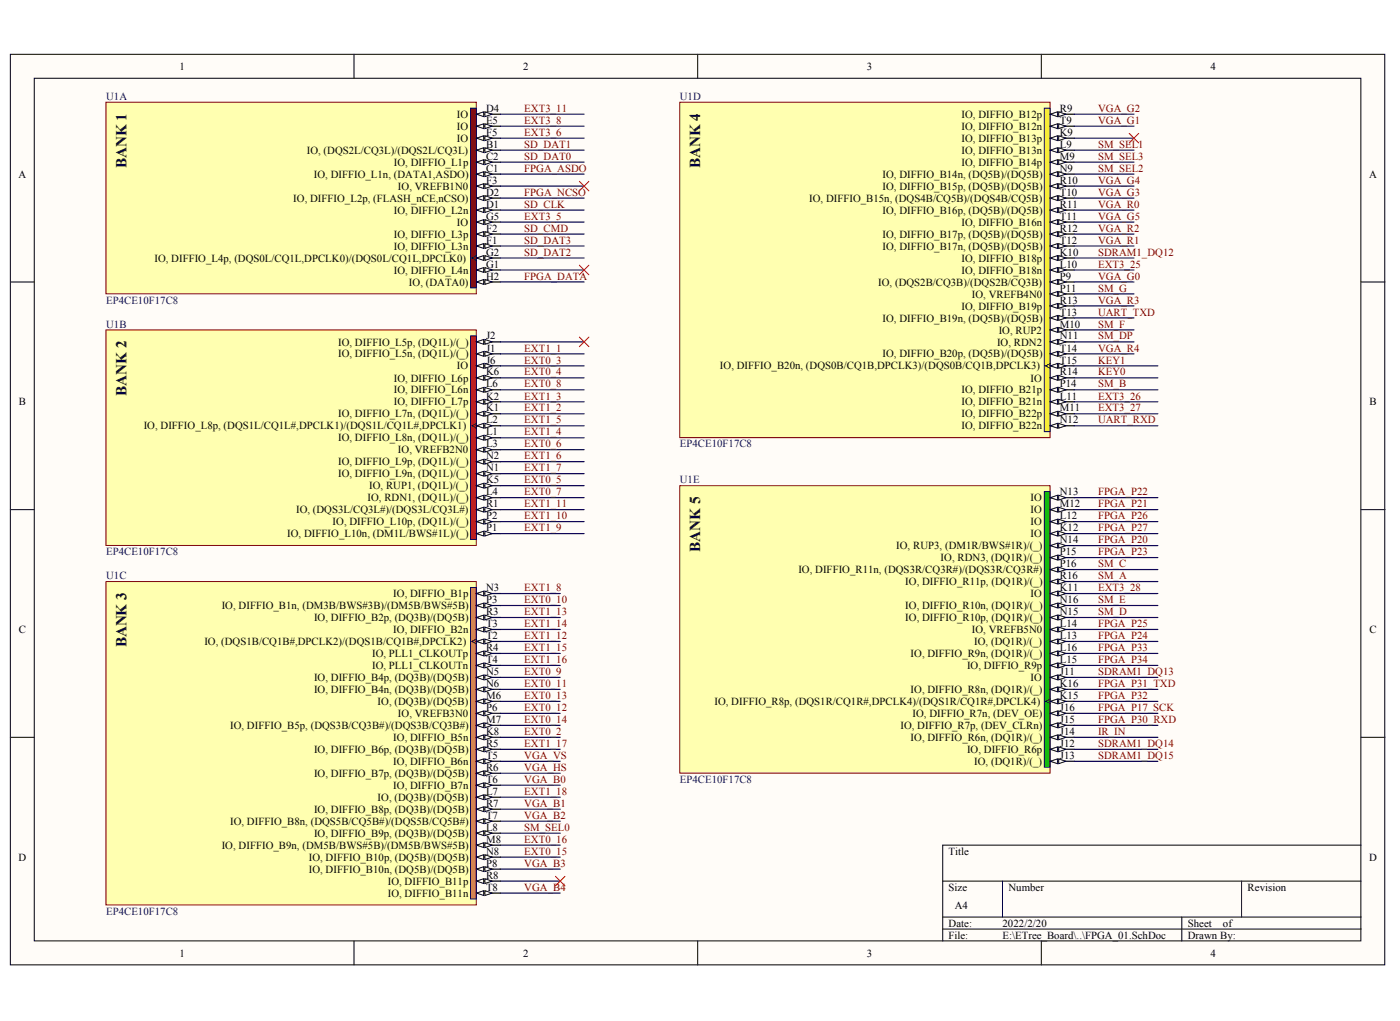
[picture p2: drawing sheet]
<svg xmlns="http://www.w3.org/2000/svg" width="280mm" height="204mm" viewBox="0 0 280 204" stroke-linecap="round" stroke-linejoin="round" font-family="sans-serif">
<defs><g id="words">
<g font-size="3">
<text x="25.3" y="33.6" transform="rotate(-90 25.3 33.6)">BANK 1</text>
<text x="139.9" y="33.6" transform="rotate(-90 139.9 33.6)">BANK 4</text>
<text x="25.3" y="79" transform="rotate(-90 25.3 79)">BANK 2</text>
<text x="139.9" y="110.1" transform="rotate(-90 139.9 110.1)">BANK 5</text>
<text x="25.3" y="129.3" transform="rotate(-90 25.3 129.3)">BANK 3</text>
</g>
<g font-size="2.2">
<text x="35.9" y="14">1</text>
<text x="104.6" y="14">2</text>
<text x="173.2" y="14">3</text>
<text x="241.9" y="14">4</text>
<text x="91.3" y="23.6">IO</text>
<text x="97.1" y="22.3">D4</text>
<text x="192.1" y="23.6">IO, DIFFIO_B12p</text>
<text x="211.8" y="22.3">R9</text>
<text x="91.3" y="25.9">IO</text>
<text x="91.3" y="28.3">IO</text>
<text x="97.1" y="24.7">E5</text>
<text x="97.1" y="27.1">F5</text>
<text x="97.1" y="29.5">B1</text>
<text x="192.1" y="25.9">IO, DIFFIO_B12n</text>
<text x="192.1" y="28.3">IO, DIFFIO_B13p</text>
<text x="211.8" y="24.7">T9</text>
<text x="211.8" y="27.1">K9</text>
<text x="211.8" y="29.5">L9</text>
<text x="3.7" y="35.5">A</text>
<text x="61.3" y="30.7">IO, (DQS2L/CQ3L)/(DQS2L/CQ3L)</text>
<text x="62.7" y="35.5">IO, DIFFIO_L1n, (DATA1,ASDO)</text>
<text x="78.7" y="33.1">IO, DIFFIO_L1p</text>
<text x="97.1" y="31.9">C2</text>
<text x="97.1" y="34.3">C1</text>
<text x="176.3" y="35.5">IO, DIFFIO_B14n, (DQ5B)/(DQ5B)</text>
<text x="192.1" y="30.7">IO, DIFFIO_B13n</text>
<text x="192.1" y="33.1">IO, DIFFIO_B14p</text>
<text x="211.8" y="31.9">M9</text>
<text x="211.8" y="34.3">N9</text>
<text x="273.6" y="35.5">A</text>
<text x="58.6" y="40.3">IO, DIFFIO_L2p, (FLASH_nCE,nCSO)</text>
<text x="79.5" y="37.9">IO, VREFB1N0</text>
<text x="97.1" y="36.7">F3</text>
<text x="97.1" y="39.1">D2</text>
<text x="97.1" y="41.5">D1</text>
<text x="161.7" y="40.3">IO, DIFFIO_B15n, (DQS4B/CQ5B)/(DQS4B/CQ5B)</text>
<text x="176.3" y="37.9">IO, DIFFIO_B15p, (DQ5B)/(DQ5B)</text>
<text x="211.8" y="36.7">R10</text>
<text x="211.8" y="39.1">T10</text>
<text x="211.8" y="41.5">R11</text>
<text x="78.7" y="42.7">IO, DIFFIO_L2n</text>
<text x="78.7" y="47.5">IO, DIFFIO_L3p</text>
<text x="91.3" y="45.1">IO</text>
<text x="97.1" y="43.9">G5</text>
<text x="97.1" y="46.3">F2</text>
<text x="176.3" y="42.7">IO, DIFFIO_B16p, (DQ5B)/(DQ5B)</text>
<text x="176.3" y="47.5">IO, DIFFIO_B17p, (DQ5B)/(DQ5B)</text>
<text x="192.1" y="45.1">IO, DIFFIO_B16n</text>
<text x="211.8" y="43.9">T11</text>
<text x="211.8" y="46.3">R12</text>
<text x="30.9" y="52.3">IO, DIFFIO_L4p, (DQS0L/CQ1L,DPCLK0)/(DQS0L/CQ1L,DPCLK0)</text>
<text x="78.7" y="49.9">IO, DIFFIO_L3n</text>
<text x="97.1" y="48.7">F1</text>
<text x="97.1" y="51.1">G2</text>
<text x="97.1" y="53.4">G1</text>
<text x="176.3" y="49.9">IO, DIFFIO_B17n, (DQ5B)/(DQ5B)</text>
<text x="192.1" y="52.3">IO, DIFFIO_B18p</text>
<text x="211.8" y="48.7">T12</text>
<text x="211.8" y="51.1">K10</text>
<text x="211.8" y="53.4">L10</text>
<text x="78.7" y="54.7">IO, DIFFIO_L4n</text>
<text x="81.7" y="57">IO, (DATA0)</text>
<text x="97.1" y="55.8">H2</text>
<text x="175.5" y="57">IO, (DQS2B/CQ3B)/(DQS2B/CQ3B)</text>
<text x="192.1" y="54.7">IO, DIFFIO_B18n</text>
<text x="194.2" y="59.4">IO, VREFB4N0</text>
<text x="211.8" y="55.8">P9</text>
<text x="211.8" y="58.3">P11</text>
<text x="176.3" y="64.2">IO, DIFFIO_B19n, (DQ5B)/(DQ5B)</text>
<text x="192.1" y="61.8">IO, DIFFIO_B19p</text>
<text x="211.8" y="60.6">R13</text>
<text x="211.8" y="63">T13</text>
<text x="211.8" y="65.4">M10</text>
<text x="67.6" y="69">IO, DIFFIO_L5p, (DQ1L)/(_)</text>
<text x="67.6" y="71.4">IO, DIFFIO_L5n, (DQ1L)/(_)</text>
<text x="97.1" y="67.8">J2</text>
<text x="97.1" y="70.2">J1</text>
<text x="176.3" y="71.4">IO, DIFFIO_B20p, (DQ5B)/(DQ5B)</text>
<text x="199.2" y="69">IO, RDN2</text>
<text x="199.6" y="66.6">IO, RUP2</text>
<text x="211.8" y="67.8">N11</text>
<text x="211.8" y="70.2">T14</text>
<text x="78.7" y="76.2">IO, DIFFIO_L6p</text>
<text x="91.3" y="73.8">IO</text>
<text x="97.1" y="72.6">J6</text>
<text x="97.1" y="75">K6</text>
<text x="97.1" y="77.4">L6</text>
<text x="143.9" y="73.8">IO, DIFFIO_B20n, (DQS0B/CQ1B,DPCLK3)/(DQS0B/CQ1B,DPCLK3)</text>
<text x="205.9" y="76.2">IO</text>
<text x="211.8" y="72.6">T15</text>
<text x="211.8" y="75">R14</text>
<text x="211.8" y="77.4">P14</text>
<text x="3.8" y="81">B</text>
<text x="67.6" y="83.4">IO, DIFFIO_L7n, (DQ1L)/(_)</text>
<text x="78.7" y="78.6">IO, DIFFIO_L6n</text>
<text x="78.7" y="81">IO, DIFFIO_L7p</text>
<text x="97.1" y="79.8">K2</text>
<text x="97.1" y="82.2">K1</text>
<text x="192.1" y="78.6">IO, DIFFIO_B21p</text>
<text x="192.1" y="81">IO, DIFFIO_B21n</text>
<text x="192.1" y="83.4">IO, DIFFIO_B22p</text>
<text x="211.8" y="79.8">L11</text>
<text x="211.8" y="82.2">M11</text>
<text x="273.6" y="81">B</text>
<text x="28.7" y="85.7">IO, DIFFIO_L8p, (DQS1L/CQ1L#,DPCLK1)/(DQS1L/CQ1L#,DPCLK1)</text>
<text x="67.6" y="88.1">IO, DIFFIO_L8n, (DQ1L)/(_)</text>
<text x="97.1" y="84.6">L2</text>
<text x="97.1" y="87">L1</text>
<text x="97.1" y="89.4">L3</text>
<text x="192.1" y="85.7">IO, DIFFIO_B22n</text>
<text x="211.8" y="84.6">N12</text>
<text x="67.6" y="93">IO, DIFFIO_L9p, (DQ1L)/(_)</text>
<text x="67.6" y="95.3">IO, DIFFIO_L9n, (DQ1L)/(_)</text>
<text x="79.5" y="90.6">IO, VREFB2N0</text>
<text x="97.1" y="91.7">N2</text>
<text x="97.1" y="94.1">N1</text>
<text x="73.4" y="100.1">IO, RDN1, (DQ1L)/(_)</text>
<text x="73.8" y="97.7">IO, RUP1, (DQ1L)/(_)</text>
<text x="97.1" y="96.5">K5</text>
<text x="97.1" y="98.9">L4</text>
<text x="97.1" y="101.3">R1</text>
<text x="205.9" y="100.1">IO</text>
<text x="211.8" y="98.9">N13</text>
<text x="211.8" y="101.3">M12</text>
<text x="57.4" y="107.3">IO, DIFFIO_L10n, (DM1L/BWS#1L)/(_)</text>
<text x="59.2" y="102.5">IO, (DQS3L/CQ3L#)/(DQS3L/CQ3L#)</text>
<text x="66.5" y="104.9">IO, DIFFIO_L10p, (DQ1L)/(_)</text>
<text x="97.1" y="103.7">P2</text>
<text x="97.1" y="106.1">P1</text>
<text x="205.9" y="102.5">IO</text>
<text x="205.9" y="104.9">IO</text>
<text x="205.9" y="107.3">IO</text>
<text x="211.8" y="103.7">L12</text>
<text x="211.8" y="106.1">K12</text>
<text x="179.1" y="109.7">IO, RUP3, (DM1R/BWS#1R)/(_)</text>
<text x="188" y="112.1">IO, RDN3, (DQ1R)/(_)</text>
<text x="211.8" y="108.5">N14</text>
<text x="211.8" y="110.9">P15</text>
<text x="211.8" y="113.3">P16</text>
<text x="78.6" y="119.3">IO, DIFFIO_B1p</text>
<text x="97.1" y="118.1">N3</text>
<text x="159.5" y="114.5">IO, DIFFIO_R11n, (DQS3R/CQ3R#)/(DQS3R/CQ3R#)</text>
<text x="180.9" y="116.9">IO, DIFFIO_R11p, (DQ1R)/(_)</text>
<text x="205.9" y="119.3">IO</text>
<text x="211.8" y="115.7">R16</text>
<text x="211.8" y="118.1">K11</text>
<text x="44.3" y="121.7">IO, DIFFIO_B1n, (DM3B/BWS#3B)/(DM5B/BWS#5B)</text>
<text x="62.7" y="124">IO, DIFFIO_B2p, (DQ3B)/(DQ5B)</text>
<text x="97.1" y="120.4">P3</text>
<text x="97.1" y="122.8">R3</text>
<text x="97.1" y="125.3">T3</text>
<text x="180.9" y="121.7">IO, DIFFIO_R10n, (DQ1R)/(_)</text>
<text x="180.9" y="124">IO, DIFFIO_R10p, (DQ1R)/(_)</text>
<text x="211.8" y="120.4">N16</text>
<text x="211.8" y="122.8">N15</text>
<text x="211.8" y="125.3">L14</text>
<text x="3.8" y="126.4">C</text>
<text x="40.8" y="128.8">IO, (DQS1B/CQ1B#,DPCLK2)/(DQS1B/CQ1B#,DPCLK2)</text>
<text x="74.4" y="131.2">IO, PLL1_CLKOUTp</text>
<text x="78.6" y="126.4">IO, DIFFIO_B2n</text>
<text x="97.1" y="127.6">T2</text>
<text x="97.1" y="130">R4</text>
<text x="182" y="131.2">IO, DIFFIO_R9n, (DQ1R)/(_)</text>
<text x="194.2" y="126.4">IO, VREFB5N0</text>
<text x="194.7" y="128.8">IO, (DQ1R)/(_)</text>
<text x="211.8" y="127.6">L13</text>
<text x="211.8" y="130">L16</text>
<text x="273.6" y="126.4">C</text>
<text x="62.7" y="136">IO, DIFFIO_B4p, (DQ3B)/(DQ5B)</text>
<text x="74.4" y="133.6">IO, PLL1_CLKOUTn</text>
<text x="97.1" y="132.4">T4</text>
<text x="97.1" y="134.8">N5</text>
<text x="97.1" y="137.2">N6</text>
<text x="193.2" y="133.6">IO, DIFFIO_R9p</text>
<text x="205.9" y="136">IO</text>
<text x="211.8" y="132.4">L15</text>
<text x="211.8" y="134.8">J11</text>
<text x="211.8" y="137.2">K16</text>
<text x="62.7" y="138.4">IO, DIFFIO_B4n, (DQ3B)/(DQ5B)</text>
<text x="75.5" y="140.8">IO, (DQ3B)/(DQ5B)</text>
<text x="79.5" y="143.2">IO, VREFB3N0</text>
<text x="97.1" y="139.6">M6</text>
<text x="97.1" y="142">P6</text>
<text x="142.8" y="140.8">IO, DIFFIO_R8p, (DQS1R/CQ1R#,DPCLK4)/(DQS1R/CQ1R#,DPCLK4)</text>
<text x="182" y="138.4">IO, DIFFIO_R8n, (DQ1R)/(_)</text>
<text x="182.3" y="143.2">IO, DIFFIO_R7n, (DEV_OE)</text>
<text x="211.8" y="139.6">K15</text>
<text x="211.8" y="142">J16</text>
<text x="46" y="145.6">IO, DIFFIO_B5p, (DQS3B/CQ3B#)/(DQS3B/CQ3B#)</text>
<text x="78.6" y="148">IO, DIFFIO_B5n</text>
<text x="97.1" y="144.4">M7</text>
<text x="97.1" y="146.8">K8</text>
<text x="97.1" y="149.2">R5</text>
<text x="179.9" y="145.6">IO, DIFFIO_R7p, (DEV_CLRn)</text>
<text x="182" y="148">IO, DIFFIO_R6n, (DQ1R)/(_)</text>
<text x="211.8" y="144.4">J15</text>
<text x="211.8" y="146.8">J14</text>
<text x="211.8" y="149.2">J12</text>
<text x="62.7" y="150.4">IO, DIFFIO_B6p, (DQ3B)/(DQ5B)</text>
<text x="62.7" y="155.1">IO, DIFFIO_B7p, (DQ3B)/(DQ5B)</text>
<text x="78.6" y="152.8">IO, DIFFIO_B6n</text>
<text x="97.1" y="151.6">T5</text>
<text x="97.1" y="154">R6</text>
<text x="193.2" y="150.4">IO, DIFFIO_R6p</text>
<text x="194.7" y="152.8">IO, (DQ1R)/(_)</text>
<text x="211.8" y="151.6">J13</text>
<text x="75.5" y="160">IO, (DQ3B)/(DQ5B)</text>
<text x="78.6" y="157.6">IO, DIFFIO_B7n</text>
<text x="97.1" y="156.4">T6</text>
<text x="97.1" y="158.7">L7</text>
<text x="97.1" y="161.1">R7</text>
<text x="46" y="164.7">IO, DIFFIO_B8n, (DQS5B/CQ5B#)/(DQS5B/CQ5B#)</text>
<text x="62.7" y="162.3">IO, DIFFIO_B8p, (DQ3B)/(DQ5B)</text>
<text x="62.7" y="167.1">IO, DIFFIO_B9p, (DQ3B)/(DQ5B)</text>
<text x="97.1" y="163.5">T7</text>
<text x="97.1" y="165.9">L8</text>
<text x="3.7" y="171.9">D</text>
<text x="44.3" y="169.5">IO, DIFFIO_B9n, (DM5B/BWS#5B)/(DM5B/BWS#5B)</text>
<text x="61.7" y="171.9">IO, DIFFIO_B10p, (DQ5B)/(DQ5B)</text>
<text x="97.1" y="168.3">M8</text>
<text x="97.1" y="170.7">N8</text>
<text x="97.1" y="173.1">P8</text>
<text x="189.6" y="170.7">Title</text>
<text x="273.6" y="171.9">D</text>
<text x="61.7" y="174.3">IO, DIFFIO_B10n, (DQ5B)/(DQ5B)</text>
<text x="77.5" y="176.7">IO, DIFFIO_B11p</text>
<text x="77.5" y="179.1">IO, DIFFIO_B11n</text>
<text x="97.1" y="175.5">R8</text>
<text x="97.1" y="177.9">T8</text>
<text x="189.6" y="177.9">Size</text>
<text x="201.5" y="177.9">Number</text>
<text x="249.3" y="177.9">Revision</text>
<text x="189.6" y="185.1">Date:</text>
<text x="190.8" y="181.5">A4</text>
<text x="200.3" y="185.1">2022/2/20</text>
<text x="237.4" y="185.1">Sheet</text>
<text x="244.4" y="185.1">of</text>
<text x="35.9" y="191.1">1</text>
<text x="104.6" y="191.1">2</text>
<text x="173.2" y="191.1">3</text>
<text x="189.6" y="187.5">File:</text>
<text x="200.3" y="187.5">E:\ETree_Board\..\FPGA_01.SchDoc</text>
<text x="237.4" y="187.5">Drawn By:</text>
<text x="241.9" y="191.1">4</text>
</g>
<g font-size="2.2" fill="#000080">
<text x="21.2" y="20">U1A</text>
<text x="135.8" y="20">U1D</text>
<text x="21.2" y="60.6">EP4CE10F17C8</text>
<text x="21.2" y="65.4">U1B</text>
<text x="135.8" y="89.4">EP4CE10F17C8</text>
<text x="135.8" y="96.5">U1E</text>
<text x="21.2" y="110.9">EP4CE10F17C8</text>
<text x="21.2" y="115.7">U1C</text>
<text x="135.8" y="156.4">EP4CE10F17C8</text>
<text x="21.2" y="182.7">EP4CE10F17C8</text>
</g>
<g font-size="2.2" fill="#800000">
<text x="104.8" y="22.3">EXT3_11</text>
<text x="219.4" y="22.3">VGA_G2</text>
<text x="104.8" y="29.5">SD_DAT1</text>
<text x="104.8" y="27.1">EXT3_6</text>
<text x="104.8" y="24.7">EXT3_8</text>
<text x="219.4" y="24.7">VGA_G1</text>
<text x="219.4" y="29.5">SM_SEL1</text>
<text x="104.8" y="34.3">FPGA_ASDO</text>
<text x="104.8" y="31.9">SD_DAT0</text>
<text x="219.4" y="34.3">SM_SEL2</text>
<text x="219.4" y="31.9">SM_SEL3</text>
<text x="104.8" y="39.1">FPGA_NCSO</text>
<text x="104.8" y="41.5">SD_CLK</text>
<text x="219.4" y="41.5">VGA_R0</text>
<text x="219.4" y="39.1">VGA_G3</text>
<text x="219.4" y="36.7">VGA_G4</text>
<text x="104.8" y="46.3">SD_CMD</text>
<text x="104.8" y="43.9">EXT3_5</text>
<text x="219.4" y="46.3">VGA_R2</text>
<text x="219.4" y="43.9">VGA_G5</text>
<text x="104.8" y="51.1">SD_DAT2</text>
<text x="104.8" y="48.7">SD_DAT3</text>
<text x="219.4" y="48.7">VGA_R1</text>
<text x="219.4" y="51.1">SDRAM1_DQ12</text>
<text x="219.4" y="53.4">EXT3_25</text>
<text x="104.8" y="55.8">FPGA_DATA</text>
<text x="219.4" y="55.8">VGA_G0</text>
<text x="219.4" y="58.3">SM_G</text>
<text x="219.4" y="60.6">VGA_R3</text>
<text x="219.4" y="65.4">SM_F</text>
<text x="219.4" y="63">UART_TXD</text>
<text x="104.8" y="70.2">EXT1_1</text>
<text x="219.4" y="70.2">VGA_R4</text>
<text x="219.4" y="67.8">SM_DP</text>
<text x="104.8" y="77.4">EXT0_8</text>
<text x="104.8" y="72.6">EXT0_3</text>
<text x="104.8" y="75">EXT0_4</text>
<text x="219.4" y="77.4">SM_B</text>
<text x="219.4" y="75">KEY0</text>
<text x="219.4" y="72.6">KEY1</text>
<text x="104.8" y="82.2">EXT1_2</text>
<text x="104.8" y="79.8">EXT1_3</text>
<text x="219.4" y="79.8">EXT3_26</text>
<text x="219.4" y="82.2">EXT3_27</text>
<text x="104.8" y="87">EXT1_4</text>
<text x="104.8" y="84.6">EXT1_5</text>
<text x="104.8" y="89.4">EXT0_6</text>
<text x="219.4" y="84.6">UART_RXD</text>
<text x="104.8" y="91.7">EXT1_6</text>
<text x="104.8" y="94.1">EXT1_7</text>
<text x="104.8" y="96.5">EXT0_5</text>
<text x="104.8" y="98.9">EXT0_7</text>
<text x="104.8" y="101.3">EXT1_11</text>
<text x="219.4" y="101.3">FPGA_P21</text>
<text x="219.4" y="98.9">FPGA_P22</text>
<text x="104.8" y="106.1">EXT1_9</text>
<text x="104.8" y="103.7">EXT1_10</text>
<text x="219.4" y="103.7">FPGA_P26</text>
<text x="219.4" y="106.1">FPGA_P27</text>
<text x="219.4" y="113.3">SM_C</text>
<text x="219.4" y="108.5">FPGA_P20</text>
<text x="219.4" y="110.9">FPGA_P23</text>
<text x="104.8" y="118.1">EXT1_8</text>
<text x="219.4" y="115.7">SM_A</text>
<text x="219.4" y="118.1">EXT3_28</text>
<text x="104.8" y="122.8">EXT1_13</text>
<text x="104.8" y="125.3">EXT1_14</text>
<text x="104.8" y="120.4">EXT0_10</text>
<text x="219.4" y="122.8">SM_D</text>
<text x="219.4" y="120.4">SM_E</text>
<text x="219.4" y="125.3">FPGA_P25</text>
<text x="104.8" y="127.6">EXT1_12</text>
<text x="104.8" y="130">EXT1_15</text>
<text x="219.4" y="127.6">FPGA_P24</text>
<text x="219.4" y="130">FPGA_P33</text>
<text x="104.8" y="132.4">EXT1_16</text>
<text x="104.8" y="137.2">EXT0_11</text>
<text x="104.8" y="134.8">EXT0_9</text>
<text x="219.4" y="137.2">FPGA_P31_TXD</text>
<text x="219.4" y="132.4">FPGA_P34</text>
<text x="219.4" y="134.8">SDRAM1_DQ13</text>
<text x="104.8" y="139.6">EXT0_13</text>
<text x="104.8" y="142">EXT0_12</text>
<text x="219.4" y="142">FPGA_P17_SCK</text>
<text x="219.4" y="139.6">FPGA_P32</text>
<text x="104.8" y="149.2">EXT1_17</text>
<text x="104.8" y="144.4">EXT0_14</text>
<text x="104.8" y="146.8">EXT0_2</text>
<text x="219.4" y="144.4">FPGA_P30_RXD</text>
<text x="219.4" y="146.8">IR_IN</text>
<text x="219.4" y="149.2">SDRAM1_DQ14</text>
<text x="104.8" y="151.6">VGA_VS</text>
<text x="104.8" y="154">VGA_HS</text>
<text x="219.4" y="151.6">SDRAM1_DQ15</text>
<text x="104.8" y="156.4">VGA_B0</text>
<text x="104.8" y="161.1">VGA_B1</text>
<text x="104.8" y="158.7">EXT1_18</text>
<text x="104.8" y="163.5">VGA_B2</text>
<text x="104.8" y="165.9">SM_SEL0</text>
<text x="104.8" y="173.1">VGA_B3</text>
<text x="104.8" y="170.7">EXT0_15</text>
<text x="104.8" y="168.3">EXT0_16</text>
<text x="104.8" y="177.9">VGA_B4</text>
</g>
</g></defs>
<g fill="#fffcf8" stroke="#000" stroke-width=".2">
<path d="M2.1 10.8h274.6v181.9h-274.6z"/>
<path d="M6.8 15.6h265.1v172.3h-265.1z"/>
</g>
<g fill="none" stroke="#000" stroke-width=".2">
<path d="M70.7 10.8v4.8M139.4 10.8v4.8M208.1 10.8v4.8M2.1 56.3h4.7M272 56.3h4.8M2.1 101.8h4.7M272 101.8h4.8M2.1 147.3h4.7M272 147.3h4.8M188.4 176h83.6M200.3 176v7.1M248.1 176v7.1"/>
<path d="M272 168.8h-83.6v19.1M70.7 187.9v4.8M139.4 187.9v4.8M188.4 183.1h83.6M188.4 185.5h83.6M208.1 187.9v4.8M236.2 183.1v4.8"/>
</g>
<path d="M21.2 20.4h74v38.3h-74z" fill="#ffffb0" stroke="#800000" stroke-width=".2"/>
<path d="M94 21.6h1.2v35.9h-1.2z" fill="#800000" stroke="#000080" stroke-width=".2"/>
<path d="M95.2 22.8h4.8" fill="none" stroke="#000" stroke-width=".24"/>
<g fill="#fffcf8" stroke="#000" stroke-width=".2">
<path d="M95.2 22.8l1.5-.5v1z"/>
<path d="M96.9 22.3l1.4 .5-1.4 .5z"/>
</g>
<path d="M95.2 25.2h4.8" fill="none" stroke="#000" stroke-width=".24"/>
<g fill="#fffcf8" stroke="#000" stroke-width=".2">
<path d="M95.2 25.2l1.5-.5v1z"/>
<path d="M96.9 24.7l1.4 .5-1.4 .5z"/>
</g>
<path d="M95.2 27.6h4.8" fill="none" stroke="#000" stroke-width=".24"/>
<g fill="#fffcf8" stroke="#000" stroke-width=".2">
<path d="M95.2 27.6l1.5-.5v1z"/>
<path d="M96.9 27.1l1.4 .5-1.4 .5z"/>
</g>
<path d="M95.2 30h4.8" fill="none" stroke="#000" stroke-width=".24"/>
<g fill="#fffcf8" stroke="#000" stroke-width=".2">
<path d="M95.2 30l1.5-.5v1z"/>
<path d="M96.9 29.5l1.4 .5-1.4 .5z"/>
</g>
<path d="M95.2 32.4h4.8" fill="none" stroke="#000" stroke-width=".24"/>
<g fill="#fffcf8" stroke="#000" stroke-width=".2">
<path d="M95.2 32.4l1.5-.5v1z"/>
<path d="M96.9 31.9l1.4 .5-1.4 .5z"/>
</g>
<path d="M95.2 34.8h4.8" fill="none" stroke="#000" stroke-width=".24"/>
<g fill="#fffcf8" stroke="#000" stroke-width=".2">
<path d="M95.2 34.8l1.5-.5v1z"/>
<path d="M96.9 34.3l1.4 .5-1.4 .5z"/>
</g>
<path d="M95.2 37.2h4.8" fill="none" stroke="#000" stroke-width=".24"/>
<g fill="#fffcf8" stroke="#000" stroke-width=".2">
<path d="M95.2 37.2l1.5-.5v.9z"/>
<path d="M96.9 36.7l1.4 .5-1.4 .4z"/>
</g>
<path d="M95.2 39.6h4.8" fill="none" stroke="#000" stroke-width=".24"/>
<g fill="#fffcf8" stroke="#000" stroke-width=".2">
<path d="M95.2 39.6l1.5-.5v.9z"/>
<path d="M96.9 39.1l1.4 .5-1.4 .4z"/>
</g>
<path d="M95.2 42h4.8" fill="none" stroke="#000" stroke-width=".24"/>
<g fill="#fffcf8" stroke="#000" stroke-width=".2">
<path d="M95.2 42l1.5-.5v.9z"/>
<path d="M96.9 41.5l1.4 .5-1.4 .4z"/>
</g>
<path d="M95.2 44.3h4.8" fill="none" stroke="#000" stroke-width=".24"/>
<g fill="#fffcf8" stroke="#000" stroke-width=".2">
<path d="M95.2 44.3l1.5-.4v.9z"/>
<path d="M96.9 43.9l1.4 .4-1.4 .5z"/>
</g>
<path d="M95.2 46.7h4.8" fill="none" stroke="#000" stroke-width=".24"/>
<g fill="#fffcf8" stroke="#000" stroke-width=".2">
<path d="M95.2 46.7l1.5-.4v.9z"/>
<path d="M96.9 46.3l1.4 .4-1.4 .5z"/>
</g>
<path d="M95.2 49.1h4.8" fill="none" stroke="#000" stroke-width=".24"/>
<g fill="#fffcf8" stroke="#000" stroke-width=".2">
<path d="M95.2 49.1l1.5-.4v.9z"/>
<path d="M96.9 48.7l1.4 .4-1.4 .5z"/>
</g>
<path d="M95.2 51.5h4.8" fill="none" stroke="#000" stroke-width=".24"/>
<path d="M95.2 51l-.9 .5 .9 .5" fill="none" stroke="#000" stroke-width=".2"/>
<g fill="#fffcf8" stroke="#000" stroke-width=".2">
<path d="M95.2 51.5l1.5-.5v1z"/>
<path d="M96.9 51l1.4 .5-1.4 .5z"/>
</g>
<path d="M95.2 53.9h4.8" fill="none" stroke="#000" stroke-width=".24"/>
<g fill="#fffcf8" stroke="#000" stroke-width=".2">
<path d="M95.2 53.9l1.5-.5v1z"/>
<path d="M96.9 53.4l1.4 .5-1.4 .5z"/>
</g>
<path d="M95.2 56.3h4.8" fill="none" stroke="#000" stroke-width=".24"/>
<g fill="#fffcf8" stroke="#000" stroke-width=".2">
<path d="M95.2 56.3l1.5-.5v1z"/>
<path d="M96.9 55.8l1.4 .5-1.4 .5z"/>
</g>
<path d="M21.2 65.9h74v43h-74z" fill="#ffffb0" stroke="#800000" stroke-width=".2"/>
<path d="M94 67.1h1.2v40.6h-1.2z" fill="#f00" stroke="#000080" stroke-width=".2"/>
<path d="M95.2 68.3h4.8" fill="none" stroke="#000" stroke-width=".24"/>
<g fill="#fffcf8" stroke="#000" stroke-width=".2">
<path d="M95.2 68.3l1.5-.5v1z"/>
<path d="M96.9 67.8l1.4 .5-1.4 .5z"/>
</g>
<path d="M95.2 70.7h4.8" fill="none" stroke="#000" stroke-width=".24"/>
<g fill="#fffcf8" stroke="#000" stroke-width=".2">
<path d="M95.2 70.7l1.5-.5v1z"/>
<path d="M96.9 70.2l1.4 .5-1.4 .5z"/>
</g>
<path d="M95.2 73.1h4.8" fill="none" stroke="#000" stroke-width=".24"/>
<g fill="#fffcf8" stroke="#000" stroke-width=".2">
<path d="M95.2 73.1l1.5-.5v.9z"/>
<path d="M96.9 72.6l1.4 .5-1.4 .4z"/>
</g>
<path d="M95.2 75.5h4.8" fill="none" stroke="#000" stroke-width=".24"/>
<g fill="#fffcf8" stroke="#000" stroke-width=".2">
<path d="M95.2 75.5l1.5-.5v.9z"/>
<path d="M96.9 75l1.4 .5-1.4 .4z"/>
</g>
<path d="M95.2 77.9h4.8" fill="none" stroke="#000" stroke-width=".24"/>
<g fill="#fffcf8" stroke="#000" stroke-width=".2">
<path d="M95.2 77.9l1.5-.5v.9z"/>
<path d="M96.9 77.4l1.4 .5-1.4 .4z"/>
</g>
<path d="M95.2 80.2h4.8" fill="none" stroke="#000" stroke-width=".24"/>
<g fill="#fffcf8" stroke="#000" stroke-width=".2">
<path d="M95.2 80.2l1.5-.4v.9z"/>
<path d="M96.9 79.8l1.4 .4-1.4 .5z"/>
</g>
<path d="M95.2 82.6h4.8" fill="none" stroke="#000" stroke-width=".24"/>
<g fill="#fffcf8" stroke="#000" stroke-width=".2">
<path d="M95.2 82.6l1.5-.4v.9z"/>
<path d="M96.9 82.2l1.4 .4-1.4 .5z"/>
</g>
<path d="M95.2 85h4.8" fill="none" stroke="#000" stroke-width=".24"/>
<path d="M95.2 84.6l-.9 .4 .9 .5" fill="none" stroke="#000" stroke-width=".2"/>
<g fill="#fffcf8" stroke="#000" stroke-width=".2">
<path d="M95.2 85l1.5-.4v.9z"/>
<path d="M96.9 84.6l1.4 .4-1.4 .5z"/>
</g>
<path d="M95.2 87.4h4.8" fill="none" stroke="#000" stroke-width=".24"/>
<g fill="#fffcf8" stroke="#000" stroke-width=".2">
<path d="M95.2 87.4l1.5-.5v1z"/>
<path d="M96.9 86.9l1.4 .5-1.4 .5z"/>
</g>
<path d="M95.2 89.8h4.8" fill="none" stroke="#000" stroke-width=".24"/>
<g fill="#fffcf8" stroke="#000" stroke-width=".2">
<path d="M95.2 89.8l1.5-.5v1z"/>
<path d="M96.9 89.3l1.4 .5-1.4 .5z"/>
</g>
<path d="M95.2 92.2h4.8" fill="none" stroke="#000" stroke-width=".24"/>
<g fill="#fffcf8" stroke="#000" stroke-width=".2">
<path d="M95.2 92.2l1.5-.5v1z"/>
<path d="M96.9 91.7l1.4 .5-1.4 .5z"/>
</g>
<path d="M95.2 94.6h4.8" fill="none" stroke="#000" stroke-width=".24"/>
<g fill="#fffcf8" stroke="#000" stroke-width=".2">
<path d="M95.2 94.6l1.5-.5v1z"/>
<path d="M96.9 94.1l1.4 .5-1.4 .5z"/>
</g>
<path d="M95.2 97h4.8" fill="none" stroke="#000" stroke-width=".24"/>
<g fill="#fffcf8" stroke="#000" stroke-width=".2">
<path d="M95.2 97l1.5-.5v1z"/>
<path d="M96.9 96.5l1.4 .5-1.4 .5z"/>
</g>
<path d="M95.2 99.4h4.8" fill="none" stroke="#000" stroke-width=".24"/>
<g fill="#fffcf8" stroke="#000" stroke-width=".2">
<path d="M95.2 99.4l1.5-.5v1z"/>
<path d="M96.9 98.9l1.4 .5-1.4 .5z"/>
</g>
<path d="M95.2 101.8h4.8" fill="none" stroke="#000" stroke-width=".24"/>
<g fill="#fffcf8" stroke="#000" stroke-width=".2">
<path d="M95.2 101.8l1.5-.5v1z"/>
<path d="M96.9 101.3l1.4 .5-1.4 .5z"/>
</g>
<path d="M95.2 104.2h4.8" fill="none" stroke="#000" stroke-width=".24"/>
<g fill="#fffcf8" stroke="#000" stroke-width=".2">
<path d="M95.2 104.2l1.5-.5v1z"/>
<path d="M96.9 103.7l1.4 .5-1.4 .5z"/>
</g>
<path d="M95.2 106.6h4.8" fill="none" stroke="#000" stroke-width=".24"/>
<g fill="#fffcf8" stroke="#000" stroke-width=".2">
<path d="M95.2 106.6l1.5-.5v.9z"/>
<path d="M96.9 106.1l1.4 .5-1.4 .4z"/>
</g>
<path d="M135.8 20.4h74v67h-74z" fill="#ffffb0" stroke="#800000" stroke-width=".2"/>
<path d="M208.7 21.6h1.1v64.6h-1.1z" fill="#fe0" stroke="#000080" stroke-width=".2"/>
<path d="M209.9 22.8h4.8" fill="none" stroke="#000" stroke-width=".24"/>
<g fill="#fffcf8" stroke="#000" stroke-width=".2">
<path d="M209.9 22.8l1.4-.5v1z"/>
<path d="M211.5 22.3l1.5 .5-1.5 .5z"/>
</g>
<path d="M209.9 25.2h4.8" fill="none" stroke="#000" stroke-width=".24"/>
<g fill="#fffcf8" stroke="#000" stroke-width=".2">
<path d="M209.9 25.2l1.4-.5v1z"/>
<path d="M211.5 24.7l1.5 .5-1.5 .5z"/>
</g>
<path d="M209.9 27.6h4.8" fill="none" stroke="#000" stroke-width=".24"/>
<g fill="#fffcf8" stroke="#000" stroke-width=".2">
<path d="M209.9 27.6l1.4-.5v1z"/>
<path d="M211.5 27.1l1.5 .5-1.5 .5z"/>
</g>
<path d="M209.9 30h4.8" fill="none" stroke="#000" stroke-width=".24"/>
<g fill="#fffcf8" stroke="#000" stroke-width=".2">
<path d="M209.9 30l1.4-.5v1z"/>
<path d="M211.5 29.5l1.5 .5-1.5 .5z"/>
</g>
<path d="M209.9 32.4h4.8" fill="none" stroke="#000" stroke-width=".24"/>
<g fill="#fffcf8" stroke="#000" stroke-width=".2">
<path d="M209.9 32.4l1.4-.5v1z"/>
<path d="M211.5 31.9l1.5 .5-1.5 .5z"/>
</g>
<path d="M209.9 34.8h4.8" fill="none" stroke="#000" stroke-width=".24"/>
<g fill="#fffcf8" stroke="#000" stroke-width=".2">
<path d="M209.9 34.8l1.4-.5v1z"/>
<path d="M211.5 34.3l1.5 .5-1.5 .5z"/>
</g>
<path d="M209.9 37.2h4.8" fill="none" stroke="#000" stroke-width=".24"/>
<g fill="#fffcf8" stroke="#000" stroke-width=".2">
<path d="M209.9 37.2l1.4-.5v.9z"/>
<path d="M211.5 36.7l1.5 .5-1.5 .4z"/>
</g>
<path d="M209.9 39.6h4.8" fill="none" stroke="#000" stroke-width=".24"/>
<g fill="#fffcf8" stroke="#000" stroke-width=".2">
<path d="M209.9 39.6l1.4-.5v.9z"/>
<path d="M211.5 39.1l1.5 .5-1.5 .4z"/>
</g>
<path d="M209.9 42h4.8" fill="none" stroke="#000" stroke-width=".24"/>
<g fill="#fffcf8" stroke="#000" stroke-width=".2">
<path d="M209.9 42l1.4-.5v.9z"/>
<path d="M211.5 41.5l1.5 .5-1.5 .4z"/>
</g>
<path d="M209.9 44.3h4.8" fill="none" stroke="#000" stroke-width=".24"/>
<g fill="#fffcf8" stroke="#000" stroke-width=".2">
<path d="M209.9 44.3l1.4-.4v.9z"/>
<path d="M211.5 43.9l1.5 .4-1.5 .5z"/>
</g>
<path d="M209.9 46.7h4.8" fill="none" stroke="#000" stroke-width=".24"/>
<g fill="#fffcf8" stroke="#000" stroke-width=".2">
<path d="M209.9 46.7l1.4-.4v.9z"/>
<path d="M211.5 46.3l1.5 .4-1.5 .5z"/>
</g>
<path d="M209.9 49.1h4.8" fill="none" stroke="#000" stroke-width=".24"/>
<g fill="#fffcf8" stroke="#000" stroke-width=".2">
<path d="M209.9 49.1l1.4-.4v.9z"/>
<path d="M211.5 48.7l1.5 .4-1.5 .5z"/>
</g>
<path d="M209.9 51.5h4.8" fill="none" stroke="#000" stroke-width=".24"/>
<g fill="#fffcf8" stroke="#000" stroke-width=".2">
<path d="M209.9 51.5l1.4-.5v1z"/>
<path d="M211.5 51l1.5 .5-1.5 .5z"/>
</g>
<path d="M209.9 53.9h4.8" fill="none" stroke="#000" stroke-width=".24"/>
<g fill="#fffcf8" stroke="#000" stroke-width=".2">
<path d="M209.9 53.9l1.4-.5v1z"/>
<path d="M211.5 53.4l1.5 .5-1.5 .5z"/>
</g>
<path d="M209.9 56.3h4.8" fill="none" stroke="#000" stroke-width=".24"/>
<g fill="#fffcf8" stroke="#000" stroke-width=".2">
<path d="M209.9 56.3l1.4-.5v1z"/>
<path d="M211.5 55.8l1.5 .5-1.5 .5z"/>
</g>
<path d="M209.9 58.7h4.8" fill="none" stroke="#000" stroke-width=".24"/>
<g fill="#fffcf8" stroke="#000" stroke-width=".2">
<path d="M209.9 58.7l1.4-.5v1z"/>
<path d="M211.5 58.2l1.5 .5-1.5 .5z"/>
</g>
<path d="M209.9 61.1h4.8" fill="none" stroke="#000" stroke-width=".24"/>
<g fill="#fffcf8" stroke="#000" stroke-width=".2">
<path d="M209.9 61.1l1.4-.5v1z"/>
<path d="M211.5 60.6l1.5 .5-1.5 .5z"/>
</g>
<path d="M209.9 63.5h4.8" fill="none" stroke="#000" stroke-width=".24"/>
<g fill="#fffcf8" stroke="#000" stroke-width=".2">
<path d="M209.9 63.5l1.4-.5v1z"/>
<path d="M211.5 63l1.5 .5-1.5 .5z"/>
</g>
<path d="M209.9 65.9h4.8" fill="none" stroke="#000" stroke-width=".24"/>
<g fill="#fffcf8" stroke="#000" stroke-width=".2">
<path d="M209.9 65.9l1.4-.5v1z"/>
<path d="M211.5 65.4l1.5 .5-1.5 .5z"/>
</g>
<path d="M209.9 68.3h4.8" fill="none" stroke="#000" stroke-width=".24"/>
<g fill="#fffcf8" stroke="#000" stroke-width=".2">
<path d="M209.9 68.3l1.4-.5v1z"/>
<path d="M211.5 67.8l1.5 .5-1.5 .5z"/>
</g>
<path d="M209.9 70.7h4.8" fill="none" stroke="#000" stroke-width=".24"/>
<g fill="#fffcf8" stroke="#000" stroke-width=".2">
<path d="M209.9 70.7l1.4-.5v1z"/>
<path d="M211.5 70.2l1.5 .5-1.5 .5z"/>
</g>
<path d="M209.9 73.1h4.8" fill="none" stroke="#000" stroke-width=".24"/>
<path d="M209.9 72.6l-1 .5 1 .4" fill="none" stroke="#000" stroke-width=".2"/>
<g fill="#fffcf8" stroke="#000" stroke-width=".2">
<path d="M209.9 73.1l1.4-.5v.9z"/>
<path d="M211.5 72.6l1.5 .5-1.5 .4z"/>
</g>
<path d="M209.9 75.5h4.8" fill="none" stroke="#000" stroke-width=".24"/>
<g fill="#fffcf8" stroke="#000" stroke-width=".2">
<path d="M209.9 75.5l1.4-.5v.9z"/>
<path d="M211.5 75l1.5 .5-1.5 .4z"/>
</g>
<path d="M209.9 77.9h4.8" fill="none" stroke="#000" stroke-width=".24"/>
<g fill="#fffcf8" stroke="#000" stroke-width=".2">
<path d="M209.9 77.9l1.4-.5v.9z"/>
<path d="M211.5 77.4l1.5 .5-1.5 .4z"/>
</g>
<path d="M209.9 80.2h4.8" fill="none" stroke="#000" stroke-width=".24"/>
<g fill="#fffcf8" stroke="#000" stroke-width=".2">
<path d="M209.9 80.2l1.4-.4v.9z"/>
<path d="M211.5 79.8l1.5 .4-1.5 .5z"/>
</g>
<path d="M209.9 82.6h4.8" fill="none" stroke="#000" stroke-width=".24"/>
<g fill="#fffcf8" stroke="#000" stroke-width=".2">
<path d="M209.9 82.6l1.4-.4v.9z"/>
<path d="M211.5 82.2l1.5 .4-1.5 .5z"/>
</g>
<path d="M209.9 85h4.8" fill="none" stroke="#000" stroke-width=".24"/>
<g fill="#fffcf8" stroke="#000" stroke-width=".2">
<path d="M209.9 85l1.4-.4v.9z"/>
<path d="M211.5 84.6l1.5 .4-1.5 .5z"/>
</g>
<path d="M135.8 97h74v57.4h-74z" fill="#ffffb0" stroke="#800000" stroke-width=".2"/>
<path d="M208.7 98.2h1.1v55h-1.1z" fill="#00bf00" stroke="#000080" stroke-width=".2"/>
<path d="M209.9 99.4h4.8" fill="none" stroke="#000" stroke-width=".24"/>
<g fill="#fffcf8" stroke="#000" stroke-width=".2">
<path d="M209.9 99.4l1.4-.5v1z"/>
<path d="M211.5 98.9l1.5 .5-1.5 .5z"/>
</g>
<path d="M209.9 101.8h4.8" fill="none" stroke="#000" stroke-width=".24"/>
<g fill="#fffcf8" stroke="#000" stroke-width=".2">
<path d="M209.9 101.8l1.4-.5v1z"/>
<path d="M211.5 101.3l1.5 .5-1.5 .5z"/>
</g>
<path d="M209.9 104.2h4.8" fill="none" stroke="#000" stroke-width=".24"/>
<g fill="#fffcf8" stroke="#000" stroke-width=".2">
<path d="M209.9 104.2l1.4-.5v1z"/>
<path d="M211.5 103.7l1.5 .5-1.5 .5z"/>
</g>
<path d="M209.9 106.6h4.8" fill="none" stroke="#000" stroke-width=".24"/>
<g fill="#fffcf8" stroke="#000" stroke-width=".2">
<path d="M209.9 106.6l1.4-.5v.9z"/>
<path d="M211.5 106.1l1.5 .5-1.5 .4z"/>
</g>
<path d="M209.9 109h4.8" fill="none" stroke="#000" stroke-width=".24"/>
<g fill="#fffcf8" stroke="#000" stroke-width=".2">
<path d="M209.9 109l1.4-.5v.9z"/>
<path d="M211.5 108.5l1.5 .5-1.5 .4z"/>
</g>
<path d="M209.9 111.4h4.8" fill="none" stroke="#000" stroke-width=".24"/>
<g fill="#fffcf8" stroke="#000" stroke-width=".2">
<path d="M209.9 111.4l1.4-.5v.9z"/>
<path d="M211.5 110.9l1.5 .5-1.5 .4z"/>
</g>
<path d="M209.9 113.7h4.8" fill="none" stroke="#000" stroke-width=".24"/>
<g fill="#fffcf8" stroke="#000" stroke-width=".2">
<path d="M209.9 113.7l1.4-.4v.9z"/>
<path d="M211.5 113.3l1.5 .4-1.5 .5z"/>
</g>
<path d="M209.9 116.1h4.8" fill="none" stroke="#000" stroke-width=".24"/>
<g fill="#fffcf8" stroke="#000" stroke-width=".2">
<path d="M209.9 116.1l1.4-.4v.9z"/>
<path d="M211.5 115.7l1.5 .4-1.5 .5z"/>
</g>
<path d="M209.9 118.5h4.8" fill="none" stroke="#000" stroke-width=".24"/>
<g fill="#fffcf8" stroke="#000" stroke-width=".2">
<path d="M209.9 118.5l1.4-.4v.9z"/>
<path d="M211.5 118.1l1.5 .4-1.5 .5z"/>
</g>
<path d="M209.9 120.9h4.8" fill="none" stroke="#000" stroke-width=".24"/>
<g fill="#fffcf8" stroke="#000" stroke-width=".2">
<path d="M209.9 120.9l1.4-.5v1z"/>
<path d="M211.5 120.4l1.5 .5-1.5 .5z"/>
</g>
<path d="M209.9 123.3h4.8" fill="none" stroke="#000" stroke-width=".24"/>
<g fill="#fffcf8" stroke="#000" stroke-width=".2">
<path d="M209.9 123.3l1.4-.5v1z"/>
<path d="M211.5 122.8l1.5 .5-1.5 .5z"/>
</g>
<path d="M209.9 125.7h4.8" fill="none" stroke="#000" stroke-width=".24"/>
<g fill="#fffcf8" stroke="#000" stroke-width=".2">
<path d="M209.9 125.7l1.4-.5v1z"/>
<path d="M211.5 125.2l1.5 .5-1.5 .5z"/>
</g>
<path d="M209.9 128.1h4.8" fill="none" stroke="#000" stroke-width=".24"/>
<g fill="#fffcf8" stroke="#000" stroke-width=".2">
<path d="M209.9 128.1l1.4-.5v1z"/>
<path d="M211.5 127.6l1.5 .5-1.5 .5z"/>
</g>
<path d="M209.9 130.5h4.8" fill="none" stroke="#000" stroke-width=".24"/>
<g fill="#fffcf8" stroke="#000" stroke-width=".2">
<path d="M209.9 130.5l1.4-.5v1z"/>
<path d="M211.5 130l1.5 .5-1.5 .5z"/>
</g>
<path d="M209.9 132.9h4.8" fill="none" stroke="#000" stroke-width=".24"/>
<g fill="#fffcf8" stroke="#000" stroke-width=".2">
<path d="M209.9 132.9l1.4-.5v1z"/>
<path d="M211.5 132.4l1.5 .5-1.5 .5z"/>
</g>
<path d="M209.9 135.3h4.8" fill="none" stroke="#000" stroke-width=".24"/>
<g fill="#fffcf8" stroke="#000" stroke-width=".2">
<path d="M209.9 135.3l1.4-.5v1z"/>
<path d="M211.5 134.8l1.5 .5-1.5 .5z"/>
</g>
<path d="M209.9 137.7h4.8" fill="none" stroke="#000" stroke-width=".24"/>
<g fill="#fffcf8" stroke="#000" stroke-width=".2">
<path d="M209.9 137.7l1.4-.5v1z"/>
<path d="M211.5 137.2l1.5 .5-1.5 .5z"/>
</g>
<path d="M209.9 140.1h4.8" fill="none" stroke="#000" stroke-width=".24"/>
<path d="M209.9 139.6l-1 .5 1 .5" fill="none" stroke="#000" stroke-width=".2"/>
<g fill="#fffcf8" stroke="#000" stroke-width=".2">
<path d="M209.9 140.1l1.4-.5v1z"/>
<path d="M211.5 139.6l1.5 .5-1.5 .5z"/>
</g>
<path d="M209.9 142.5h4.8" fill="none" stroke="#000" stroke-width=".24"/>
<g fill="#fffcf8" stroke="#000" stroke-width=".2">
<path d="M209.9 142.5l1.4-.5v.9z"/>
<path d="M211.5 142l1.5 .5-1.5 .4z"/>
</g>
<path d="M209.9 144.9h4.8" fill="none" stroke="#000" stroke-width=".24"/>
<g fill="#fffcf8" stroke="#000" stroke-width=".2">
<path d="M209.9 144.9l1.4-.5v.9z"/>
<path d="M211.5 144.4l1.5 .5-1.5 .4z"/>
</g>
<path d="M209.9 147.3h4.8" fill="none" stroke="#000" stroke-width=".24"/>
<g fill="#fffcf8" stroke="#000" stroke-width=".2">
<path d="M209.9 147.3l1.4-.5v.9z"/>
<path d="M211.5 146.8l1.5 .5-1.5 .4z"/>
</g>
<path d="M209.9 149.6h4.8" fill="none" stroke="#000" stroke-width=".24"/>
<g fill="#fffcf8" stroke="#000" stroke-width=".2">
<path d="M209.9 149.6l1.4-.4v.9z"/>
<path d="M211.5 149.2l1.5 .4-1.5 .5z"/>
</g>
<path d="M209.9 152h4.8" fill="none" stroke="#000" stroke-width=".24"/>
<g fill="#fffcf8" stroke="#000" stroke-width=".2">
<path d="M209.9 152l1.4-.4v.9z"/>
<path d="M211.5 151.6l1.5 .4-1.5 .5z"/>
</g>
<g fill="none" stroke="#000080" stroke-width=".24">
<path d="M100 22.8h16.7M100 25.2h16.7M100 27.6h16.7M100 30h16.7M100 32.4h16.7M100 34.8h16.7M100 37.2h16.7M100 39.6h16.7M214.7 22.8h11.9M214.7 25.2h11.9M214.7 27.6h11.9M214.7 30h11.9"/>
<path d="M214.7 32.4h11.9M214.7 34.8h11.9M214.7 37.2h11.9M214.7 39.6h11.9M100 56.3h16.7M100 53.9h16.7M100 42h16.7M100 44.3h16.7M100 46.7h16.7M100 49.1h16.7M100 51.5h16.7M214.7 56.3h11.9"/>
<path d="M214.7 53.9h11.9M214.7 42h11.9M214.7 44.3h11.9M214.7 46.7h11.9M214.7 49.1h11.9M214.7 51.5h11.9M214.7 58.7h11.9M100 68.3h16.7M100 70.7h16.7M100 73.1h16.7M100 75.5h16.7M100 77.9h16.7"/>
<path d="M214.7 68.3h11.9M214.7 70.7h11.9M214.7 61.1h11.9M214.7 63.5h11.9M214.7 65.9h11.9M100 80.2h16.7M100 82.6h16.7M100 85h16.7M100 87.4h16.7M100 89.8h16.7M100 92.2h16.7M100 94.6h16.7"/>
<path d="M100 97h16.7M100 99.4h16.7M100 101.8h16.7M100 104.2h16.7M100 106.6h16.7M100 118.5h11.9M100 120.9h11.9M100 123.3h11.9M100 125.7h11.9M100 128.1h11.9M100 130.5h11.9M100 132.9h11.9"/>
<path d="M100 135.3h11.9M100 137.7h11.9M100 140.1h11.9M100 142.5h11.9M100 144.9h11.9M100 147.3h11.9M100 149.6h11.9M100 152h11.9M100 154.4h11.9M100 156.8h11.9M100 159.2h11.9M100 161.6h11.9"/>
<path d="M100 164h11.9M100 166.4h11.9M100 168.8h11.9M100 171.2h11.9M100 173.6h11.9M100 176h11.9M100 178.4h11.9"/>
</g>
<path d="M21.2 116.1h74v64.6h-74z" fill="#ffffb0" stroke="#800000" stroke-width=".2"/>
<path d="M94 117.3h1.2v62.2h-1.2z" fill="#fd8300" stroke="#000080" stroke-width=".2"/>
<path d="M95.2 118.5h4.8" fill="none" stroke="#000" stroke-width=".24"/>
<g fill="#fffcf8" stroke="#000" stroke-width=".2">
<path d="M95.2 118.5l1.5-.4v.9z"/>
<path d="M96.9 118.1l1.4 .4-1.4 .5z"/>
</g>
<path d="M95.2 120.9h4.8" fill="none" stroke="#000" stroke-width=".24"/>
<g fill="#fffcf8" stroke="#000" stroke-width=".2">
<path d="M95.2 120.9l1.5-.5v1z"/>
<path d="M96.9 120.4l1.4 .5-1.4 .5z"/>
</g>
<path d="M95.2 123.3h4.8" fill="none" stroke="#000" stroke-width=".24"/>
<g fill="#fffcf8" stroke="#000" stroke-width=".2">
<path d="M95.2 123.3l1.5-.5v1z"/>
<path d="M96.9 122.8l1.4 .5-1.4 .5z"/>
</g>
<path d="M95.2 125.7h4.8" fill="none" stroke="#000" stroke-width=".24"/>
<g fill="#fffcf8" stroke="#000" stroke-width=".2">
<path d="M95.2 125.7l1.5-.5v1z"/>
<path d="M96.9 125.2l1.4 .5-1.4 .5z"/>
</g>
<path d="M95.2 128.1h4.8" fill="none" stroke="#000" stroke-width=".24"/>
<path d="M95.2 127.6l-.9 .5 .9 .5" fill="none" stroke="#000" stroke-width=".2"/>
<g fill="#fffcf8" stroke="#000" stroke-width=".2">
<path d="M95.2 128.1l1.5-.5v1z"/>
<path d="M96.9 127.6l1.4 .5-1.4 .5z"/>
</g>
<path d="M95.2 130.5h4.8" fill="none" stroke="#000" stroke-width=".24"/>
<g fill="#fffcf8" stroke="#000" stroke-width=".2">
<path d="M95.2 130.5l1.5-.5v1z"/>
<path d="M96.9 130l1.4 .5-1.4 .5z"/>
</g>
<path d="M95.2 132.9h4.8" fill="none" stroke="#000" stroke-width=".24"/>
<g fill="#fffcf8" stroke="#000" stroke-width=".2">
<path d="M95.2 132.9l1.5-.5v1z"/>
<path d="M96.9 132.4l1.4 .5-1.4 .5z"/>
</g>
<path d="M95.2 135.3h4.8" fill="none" stroke="#000" stroke-width=".24"/>
<g fill="#fffcf8" stroke="#000" stroke-width=".2">
<path d="M95.2 135.3l1.5-.5v1z"/>
<path d="M96.9 134.8l1.4 .5-1.4 .5z"/>
</g>
<path d="M95.2 137.7h4.8" fill="none" stroke="#000" stroke-width=".24"/>
<g fill="#fffcf8" stroke="#000" stroke-width=".2">
<path d="M95.2 137.7l1.5-.5v1z"/>
<path d="M96.9 137.2l1.4 .5-1.4 .5z"/>
</g>
<path d="M95.2 140.1h4.8" fill="none" stroke="#000" stroke-width=".24"/>
<g fill="#fffcf8" stroke="#000" stroke-width=".2">
<path d="M95.2 140.1l1.5-.5v1z"/>
<path d="M96.9 139.6l1.4 .5-1.4 .5z"/>
</g>
<path d="M95.2 142.5h4.8" fill="none" stroke="#000" stroke-width=".24"/>
<g fill="#fffcf8" stroke="#000" stroke-width=".2">
<path d="M95.2 142.5l1.5-.5v.9z"/>
<path d="M96.9 142l1.4 .5-1.4 .4z"/>
</g>
<path d="M95.2 144.9h4.8" fill="none" stroke="#000" stroke-width=".24"/>
<g fill="#fffcf8" stroke="#000" stroke-width=".2">
<path d="M95.2 144.9l1.5-.5v.9z"/>
<path d="M96.9 144.4l1.4 .5-1.4 .4z"/>
</g>
<path d="M95.2 147.3h4.8" fill="none" stroke="#000" stroke-width=".24"/>
<g fill="#fffcf8" stroke="#000" stroke-width=".2">
<path d="M95.2 147.3l1.5-.5v.9z"/>
<path d="M96.9 146.8l1.4 .5-1.4 .4z"/>
</g>
<path d="M95.2 149.6h4.8" fill="none" stroke="#000" stroke-width=".24"/>
<g fill="#fffcf8" stroke="#000" stroke-width=".2">
<path d="M95.2 149.6l1.5-.4v.9z"/>
<path d="M96.9 149.2l1.4 .4-1.4 .5z"/>
</g>
<path d="M95.2 152h4.8" fill="none" stroke="#000" stroke-width=".24"/>
<g fill="#fffcf8" stroke="#000" stroke-width=".2">
<path d="M95.2 152l1.5-.4v.9z"/>
<path d="M96.9 151.6l1.4 .4-1.4 .5z"/>
</g>
<path d="M95.2 154.4h4.8" fill="none" stroke="#000" stroke-width=".24"/>
<g fill="#fffcf8" stroke="#000" stroke-width=".2">
<path d="M95.2 154.4l1.5-.4v.9z"/>
<path d="M96.9 154l1.4 .4-1.4 .5z"/>
</g>
<path d="M95.2 156.8h4.8" fill="none" stroke="#000" stroke-width=".24"/>
<g fill="#fffcf8" stroke="#000" stroke-width=".2">
<path d="M95.2 156.8l1.5-.5v1z"/>
<path d="M96.9 156.3l1.4 .5-1.4 .5z"/>
</g>
<path d="M95.2 159.2h4.8" fill="none" stroke="#000" stroke-width=".24"/>
<g fill="#fffcf8" stroke="#000" stroke-width=".2">
<path d="M95.2 159.2l1.5-.5v1z"/>
<path d="M96.9 158.7l1.4 .5-1.4 .5z"/>
</g>
<path d="M95.2 161.6h4.8" fill="none" stroke="#000" stroke-width=".24"/>
<g fill="#fffcf8" stroke="#000" stroke-width=".2">
<path d="M95.2 161.6l1.5-.5v1z"/>
<path d="M96.9 161.1l1.4 .5-1.4 .5z"/>
</g>
<path d="M95.2 164h4.8" fill="none" stroke="#000" stroke-width=".24"/>
<g fill="#fffcf8" stroke="#000" stroke-width=".2">
<path d="M95.2 164l1.5-.5v1z"/>
<path d="M96.9 163.5l1.4 .5-1.4 .5z"/>
</g>
<path d="M95.2 166.4h4.8" fill="none" stroke="#000" stroke-width=".24"/>
<g fill="#fffcf8" stroke="#000" stroke-width=".2">
<path d="M95.2 166.4l1.5-.5v1z"/>
<path d="M96.9 165.9l1.4 .5-1.4 .5z"/>
</g>
<path d="M95.2 168.8h4.8" fill="none" stroke="#000" stroke-width=".24"/>
<g fill="#fffcf8" stroke="#000" stroke-width=".2">
<path d="M95.2 168.8l1.5-.5v1z"/>
<path d="M96.9 168.3l1.4 .5-1.4 .5z"/>
</g>
<path d="M95.2 171.2h4.8" fill="none" stroke="#000" stroke-width=".24"/>
<g fill="#fffcf8" stroke="#000" stroke-width=".2">
<path d="M95.2 171.2l1.5-.5v1z"/>
<path d="M96.9 170.7l1.4 .5-1.4 .5z"/>
</g>
<path d="M95.2 173.6h4.8" fill="none" stroke="#000" stroke-width=".24"/>
<g fill="#fffcf8" stroke="#000" stroke-width=".2">
<path d="M95.2 173.6l1.5-.5v1z"/>
<path d="M96.9 173.1l1.4 .5-1.4 .5z"/>
</g>
<path d="M95.2 176h4.8" fill="none" stroke="#000" stroke-width=".24"/>
<g fill="#fffcf8" stroke="#000" stroke-width=".2">
<path d="M95.2 176l1.5-.5v.9z"/>
<path d="M96.9 175.5l1.4 .5-1.4 .4z"/>
</g>
<path d="M95.2 178.4h4.8" fill="none" stroke="#000" stroke-width=".24"/>
<g fill="#fffcf8" stroke="#000" stroke-width=".2">
<path d="M95.2 178.4l1.5-.5v.9z"/>
<path d="M96.9 177.9l1.4 .5-1.4 .4z"/>
</g>
<g fill="none" stroke="#000080" stroke-width=".24">
<path d="M214.7 73.1h16.7M214.7 75.5h16.7M214.7 77.9h16.7M214.7 80.2h16.7M214.7 82.6h16.7M214.7 85h16.7M214.7 99.4h16.7M214.7 101.8h16.7M214.7 104.2h16.7M214.7 106.6h16.7M214.7 109h16.7M214.7 111.4h16.7"/>
<path d="M214.7 113.7h16.7M214.7 116.1h16.7M214.7 118.5h16.7M214.7 120.9h16.7M214.7 123.3h16.7M214.7 125.7h16.7M214.7 128.1h16.7M214.7 130.5h16.7M214.7 132.9h16.7M214.7 135.3h16.7M214.7 137.7h16.7M214.7 140.1h16.7"/>
<path d="M214.7 142.5h16.7M214.7 144.9h16.7M214.7 147.3h16.7M214.7 149.6h16.7M214.7 152h16.7"/>
</g>
<path d="M115.8 36.2l1.9 1.9M117.7 36.2l-1.9 1.9M225.6 26.6l2 2M227.6 26.6l-2 2M115.8 53l1.9 1.9M117.7 53l-1.9 1.9M115.8 67.3l1.9 1.9M117.7 67.3l-1.9 1.9M111 175l1.9 1.9M112.9 175l-1.9 1.9" fill="none" stroke="#f00" stroke-width=".2"/>
<use href="#words"/>
</svg>
